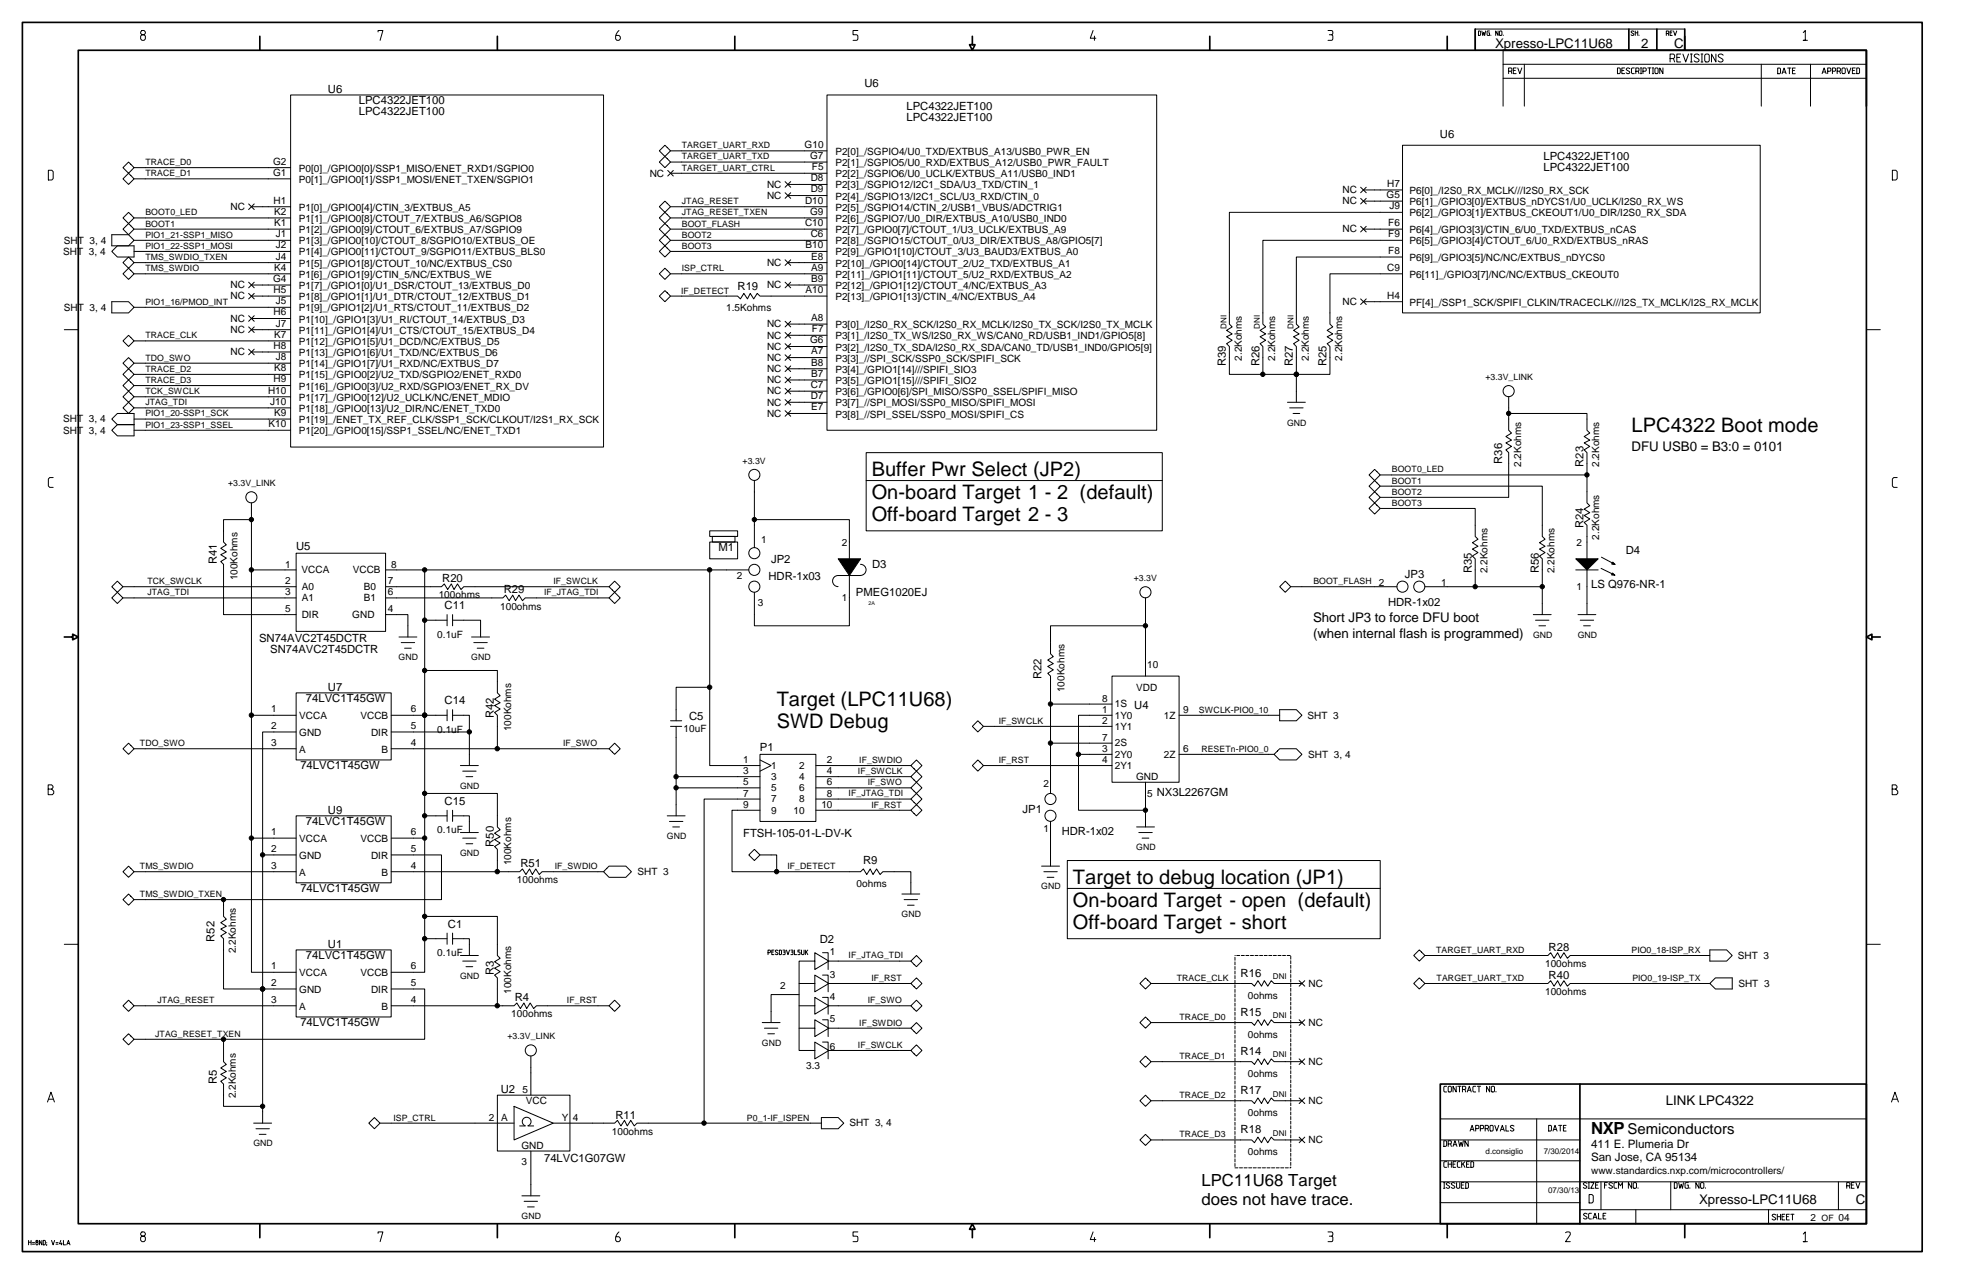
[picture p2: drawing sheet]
<svg xmlns="http://www.w3.org/2000/svg" width="432mm" height="279mm" viewBox="0 0 432 279" stroke-linecap="round" stroke-linejoin="round" font-family="sans-serif">
<defs><g id="words">
<g font-size="4.4">
<text x="357.8" y="94.7">LPC4322 Boot mode</text>
<text x="191.2" y="104.5">Buffer Pwr Select (JP2)</text>
<text x="191.2" y="109.4">On-board Target 1 - 2 (default)</text>
<text x="191.2" y="114.3">Off-board Target 2 - 3</text>
<text x="170.3" y="154.7">Target (LPC11U68)</text>
<text x="170.3" y="159.6">SWD Debug</text>
<text x="235.3" y="194">Target to debug location (JP1)</text>
<text x="235.3" y="198.8">On-board Target - open (default)</text>
<text x="235.3" y="203.8">Off-board Target - short</text>
</g>
<g font-size="3.7">
<text x="348.9" y="248.7">NXP</text>
<text x="263.5" y="260.1">LPC11U68 Target</text>
<text x="263.5" y="264.3">does not have trace.</text>
</g>
<text font-size="3.3" x="356.9" y="248.8">Semiconductors</text>
<g font-size="2.9">
<text x="327.9" y="10.5">Xpresso-LPC11U68</text>
<text x="359.9" y="10.5">2</text>
<text x="367.1" y="10.5">C</text>
<text x="357.8" y="99">DFU USB0 = B3:0 = 0101</text>
<text x="288" y="136.5">Short JP3 to force DFU boot</text>
<text x="288" y="139.8">(when internal flash is programmed)</text>
<text x="365.3" y="242.4">LINK LPC4322</text>
<text x="372.6" y="264.1">Xpresso-LPC11U68</text>
<text x="407" y="264.1">C</text>
</g>
<g font-size="2.5">
<text x="71.9" y="20.4">U6</text>
<text x="78.7" y="22.9">LPC4322JET100</text>
<text x="189.6" y="19.2">U6</text>
<text x="78.7" y="25.3">LPC4322JET100</text>
<text x="198.8" y="24.1">LPC4322JET100</text>
<text x="198.8" y="26.5">LPC4322JET100</text>
<text x="315.8" y="30.2">U6</text>
<text x="338.5" y="35.1">LPC4322JET100</text>
<text x="338.5" y="37.6">LPC4322JET100</text>
<text x="161.8" y="63.5">R19</text>
<text x="268.8" y="80.3" transform="rotate(-90 268.8 80.3)">R39</text>
<text x="276.2" y="80.3" transform="rotate(-90 276.2 80.3)">R26</text>
<text x="283.5" y="80.3" transform="rotate(-90 283.5 80.3)">R27</text>
<text x="290.9" y="80.3" transform="rotate(-90 290.9 80.3)">R25</text>
<text x="329.4" y="101.7" transform="rotate(-90 329.4 101.7)">R36</text>
<text x="347.3" y="102.4" transform="rotate(-90 347.3 102.4)">R23</text>
<text x="347.3" y="115.9" transform="rotate(-90 347.3 115.9)">R24</text>
<text x="47.6" y="123.8" transform="rotate(-90 47.6 123.8)">R41</text>
<text x="64.9" y="120.7">U5</text>
<text x="157.6" y="120.9">M1</text>
<text x="169.1" y="123.5">JP2</text>
<text x="191.2" y="124.5">D3</text>
<text x="322.7" y="125.7" transform="rotate(-90 322.7 125.7)">R35</text>
<text x="337.5" y="125.7" transform="rotate(-90 337.5 125.7)">R56</text>
<text x="356.5" y="121.5">D4</text>
<text x="97" y="127.7">R20</text>
<text x="110.5" y="130.2">R29</text>
<text x="168.5" y="127.2">HDR-1x03</text>
<text x="187.7" y="130.7">PMEG1020EJ</text>
<text x="308.1" y="126.7">JP3</text>
<text x="349" y="128.9">LS Q976-NR-1</text>
<text x="97.5" y="133.7">C11</text>
<text x="304.4" y="132.8">HDR-1x02</text>
<text x="56.8" y="140.7">SN74AVC2T45DCTR</text>
<text x="59.3" y="143.2">SN74AVC2T45DCTR</text>
<text x="228.4" y="149" transform="rotate(-90 228.4 149)">R22</text>
<text x="67.1" y="154">74LVC1T45GW</text>
<text x="71.9" y="151.5">U7</text>
<text x="97.5" y="154.5">C14</text>
<text x="108.3" y="157.5" transform="rotate(-90 108.3 157.5)">R42</text>
<text x="151.1" y="157.9">C5</text>
<text x="166.7" y="164.8">P1</text>
<text x="65.9" y="168.7">74LVC1T45GW</text>
<text x="71.9" y="178.5">U9</text>
<text x="97.5" y="176.6">C15</text>
<text x="224.3" y="178.3">JP1</text>
<text x="67.1" y="180.9">74LVC1T45GW</text>
<text x="108.3" y="185.7" transform="rotate(-90 108.3 185.7)">R50</text>
<text x="163" y="183.6">FTSH-105-01-L-DV-K</text>
<text x="232.8" y="183.2">HDR-1x02</text>
<text x="114.1" y="190.2">R51</text>
<text x="189.3" y="189.4">R9</text>
<text x="65.9" y="195.6">74LVC1T45GW</text>
<text x="98.2" y="203.5">C1</text>
<text x="47" y="206.6" transform="rotate(-90 47 206.6)">R52</text>
<text x="71.9" y="207.9">U1</text>
<text x="179.8" y="206.8">D2</text>
<text x="339.6" y="208.6">R28</text>
<text x="67.1" y="210.4">74LVC1T45GW</text>
<text x="108.3" y="213.9" transform="rotate(-90 108.3 213.9)">R3</text>
<text x="272.1" y="214.2">R16</text>
<text x="339.6" y="214.7">R40</text>
<text x="112.9" y="219.6">R4</text>
<text x="65.9" y="225.1">74LVC1T45GW</text>
<text x="272.1" y="222.8">R15</text>
<text x="272.1" y="231.4">R14</text>
<text x="47.6" y="237.7" transform="rotate(-90 47.6 237.7)">R5</text>
<text x="109.8" y="239.8">U2</text>
<text x="272.1" y="240">R17</text>
<text x="135" y="245.3">R11</text>
<text x="272.1" y="248.6">R18</text>
<text x="348.9" y="251.8">411 E. Plumeria Dr</text>
<text x="119.3" y="254.8">74LVC1G07GW</text>
<text x="348.9" y="254.7">San Jose, CA 95134</text>
</g>
<g font-size="2.2">
<text x="176.4" y="32.4">G10</text>
<text x="177.7" y="34.9">G7</text>
<text x="183.2" y="34">P2[0]_/SGPIO4/U0_TXD/EXTBUS_A13/USB0_PWR_EN</text>
<text x="59.9" y="36.1">G2</text>
<text x="59.9" y="38.5">G1</text>
<text x="65.6" y="40.1">P0[1]_/GPIO0[1]/SSP1_MOSI/ENET_TXEN/SGPIO1</text>
<text x="65.6" y="37.7">P0[0]_/GPIO0[0]/SSP1_MISO/ENET_RXD1/SGPIO0</text>
<text x="142.5" y="38.7">NC</text>
<text x="168.2" y="41.2">NC</text>
<text x="177.8" y="39.8">D8</text>
<text x="178" y="37.3">F5</text>
<text x="183.2" y="41.3">P2[3]_/SGPIO12/I2C1_SDA/U3_TXD/CTIN_1</text>
<text x="183.2" y="38.9">P2[2]_/SGPIO6/U0_UCLK/EXTBUS_A11/USB0_IND1</text>
<text x="183.2" y="36.4">P2[1]_/SGPIO5/U0_RXD/EXTBUS_A12/USB0_PWR_FAULT</text>
<text x="304.2" y="41">H7</text>
<text x="50.6" y="46.1">NC</text>
<text x="60" y="44.7">H1</text>
<text x="60.1" y="47.1">K2</text>
<text x="65.6" y="46.2">P1[0]_/GPIO0[4]/CTIN_3/EXTBUS_A5</text>
<text x="168.2" y="43.6">NC</text>
<text x="176.6" y="44.7">D10</text>
<text x="177.7" y="47.1">G9</text>
<text x="177.8" y="42.2">D9</text>
<text x="183.2" y="46.2">P2[5]_/SGPIO14/CTIN_2/USB1_VBUS/ADCTRIG1</text>
<text x="183.2" y="43.8">P2[4]_/SGPIO13/I2C1_SCL/U3_RXD/CTIN_0</text>
<text x="294.4" y="44.8">NC</text>
<text x="294.4" y="42.4">NC</text>
<text x="304.1" y="43.4">G5</text>
<text x="304.7" y="45.9">J9</text>
<text x="309.1" y="47.5">P6[2]_/GPIO3[1]/EXTBUS_CKEOUT1/U0_DIR/I2S0_RX_SDA</text>
<text x="309.1" y="45">P6[1]_/GPIO3[0]/EXTBUS_nDYCS1/U0_UCLK/I2S0_RX_WS</text>
<text x="309.1" y="42.6">P6[0]_/I2S0_RX_MCLK///I2S0_RX_SCK</text>
<text x="14" y="53.4">SHT 3, 4</text>
<text x="60.1" y="49.6">K1</text>
<text x="60.5" y="52">J1</text>
<text x="65.6" y="53.6">P1[3]_/GPIO0[10]/CTOUT_8/SGPIO10/EXTBUS_OE</text>
<text x="65.6" y="51.1">P1[2]_/GPIO0[9]/CTOUT_6/EXTBUS_A7/SGPIO9</text>
<text x="65.6" y="48.7">P1[1]_/GPIO0[8]/CTOUT_7/EXTBUS_A6/SGPIO8</text>
<text x="176.6" y="49.6">C10</text>
<text x="177.8" y="52">C6</text>
<text x="183.2" y="53.6">P2[8]_/SGPIO15/CTOUT_0/U3_DIR/EXTBUS_A8/GPIO5[7]</text>
<text x="183.2" y="51.1">P2[7]_/GPIO0[7]/CTOUT_1/U3_UCLK/EXTBUS_A9</text>
<text x="183.2" y="48.7">P2[6]_/SGPIO7/U0_DIR/EXTBUS_A10/USB0_IND0</text>
<text x="294.4" y="51">NC</text>
<text x="304.4" y="49.6">F6</text>
<text x="304.4" y="52">F9</text>
<text x="309.1" y="51.1">P6[4]_/GPIO3[3]/CTIN_6/U0_TXD/EXTBUS_nCAS</text>
<text x="309.1" y="53.6">P6[5]_/GPIO3[4]/CTOUT_6/U0_RXD/EXTBUS_nRAS</text>
<text x="13.9" y="55.9">SHT 3, 4</text>
<text x="60.1" y="59.4">K4</text>
<text x="60.5" y="54.5">J2</text>
<text x="60.5" y="56.9">J4</text>
<text x="65.6" y="56">P1[4]_/GPIO0[11]/CTOUT_9/SGPIO11/EXTBUS_BLS0</text>
<text x="65.6" y="58.5">P1[5]_/GPIO1[8]/CTOUT_10/NC/EXTBUS_CS0</text>
<text x="168.2" y="58.3">NC</text>
<text x="176.7" y="54.5">B10</text>
<text x="177.9" y="56.9">E8</text>
<text x="177.9" y="59.4">A9</text>
<text x="183.2" y="58.5">P2[10]_/GPIO0[14]/CTOUT_2/U2_TXD/EXTBUS_A1</text>
<text x="183.2" y="56">P2[9]_/GPIO1[10]/CTOUT_3/U3_BAUD3/EXTBUS_A0</text>
<text x="304.2" y="59.4">C9</text>
<text x="304.4" y="55.7">F8</text>
<text x="309.1" y="57.3">P6[9]_/GPIO3[5]/NC/NC/EXTBUS_nDYCS0</text>
<text x="50.6" y="63.2">NC</text>
<text x="50.6" y="65.7">NC</text>
<text x="59.9" y="61.8">G4</text>
<text x="60" y="64.3">H5</text>
<text x="65.6" y="60.9">P1[6]_/GPIO1[9]/CTIN_5/NC/EXTBUS_WE</text>
<text x="65.6" y="63.4">P1[7]_/GPIO1[0]/U1_DSR/CTOUT_13/EXTBUS_D0</text>
<text x="65.6" y="65.8">P1[8]_/GPIO1[1]/U1_DTR/CTOUT_12/EXTBUS_D1</text>
<text x="168.2" y="63.2">NC</text>
<text x="176.7" y="64.3">A10</text>
<text x="177.9" y="61.8">B9</text>
<text x="183.2" y="60.9">P2[11]_/GPIO1[11]/CTOUT_5/U2_RXD/EXTBUS_A2</text>
<text x="183.2" y="63.4">P2[12]_/GPIO1[12]/CTOUT_4/NC/EXTBUS_A3</text>
<text x="183.2" y="65.8">P2[13]_/GPIO1[13]/CTIN_4/NC/EXTBUS_A4</text>
<text x="304.2" y="65.5">H4</text>
<text x="309.1" y="60.9">P6[11]_/GPIO3[7]/NC/NC/EXTBUS_CKEOUT0</text>
<text x="14" y="68.1">SHT 3, 4</text>
<text x="50.6" y="70.6">NC</text>
<text x="60" y="69.2">H6</text>
<text x="60.5" y="66.7">J5</text>
<text x="60.5" y="71.6">J7</text>
<text x="65.6" y="68.3">P1[9]_/GPIO1[2]/U1_RTS/CTOUT_11/EXTBUS_D2</text>
<text x="65.6" y="70.7">P1[10]_/GPIO1[3]/U1_RI/CTOUT_14/EXTBUS_D3</text>
<text x="159.2" y="68.3">1.5Kohms</text>
<text x="168.2" y="71.8">NC</text>
<text x="177.9" y="70.4">A8</text>
<text x="183.2" y="72">P3[0]_/I2S0_RX_SCK/I2S0_RX_MCLK/I2S0_TX_SCK/I2S0_TX_MCLK</text>
<text x="294.4" y="66.9">NC</text>
<text x="309.1" y="67.1">PF[4]_/SSP1_SCK/SPIFI_CLKIN/TRACECLK///I2S_TX_MCLK/I2S_RX_MCLK</text>
<text x="50.6" y="73">NC</text>
<text x="50.6" y="77.9">NC</text>
<text x="60" y="76.5">H8</text>
<text x="60.1" y="74.1">K7</text>
<text x="65.6" y="73.2">P1[11]_/GPIO1[4]/U1_CTS/CTOUT_15/EXTBUS_D4</text>
<text x="65.6" y="75.6">P1[12]_/GPIO1[5]/U1_DCD/NC/EXTBUS_D5</text>
<text x="168.2" y="74.3">NC</text>
<text x="168.2" y="76.7">NC</text>
<text x="177.7" y="75.3">G6</text>
<text x="177.9" y="77.7">A7</text>
<text x="178" y="72.9">F7</text>
<text x="183.2" y="76.9">P3[2]_/I2S0_TX_SDA/I2S0_RX_SDA/CAN0_TD/USB1_IND0/GPIO5[9]</text>
<text x="183.2" y="74.4">P3[1]_/I2S0_TX_WS/I2S0_RX_WS/CAN0_RD/USB1_IND1/GPIO5[8]</text>
<text x="60" y="83.9">H9</text>
<text x="60.1" y="81.4">K8</text>
<text x="60.5" y="79">J8</text>
<text x="65.6" y="80.5">P1[14]_/GPIO1[7]/U1_RXD/NC/EXTBUS_D7</text>
<text x="65.6" y="78.1">P1[13]_/GPIO1[6]/U1_TXD/NC/EXTBUS_D6</text>
<text x="65.6" y="83">P1[15]_/GPIO0[2]/U2_TXD/SGPIO2/ENET_RXD0</text>
<text x="168.2" y="79.1">NC</text>
<text x="168.2" y="81.6">NC</text>
<text x="177.9" y="80.2">B8</text>
<text x="177.9" y="82.7">B7</text>
<text x="183.2" y="81.8">P3[4]_/GPIO1[14]///SPIFI_SIO3</text>
<text x="183.2" y="79.3">P3[3]_//SPI_SCK/SSP0_SCK/SPIFI_SCK</text>
<text x="272.3" y="79.1" transform="rotate(-90 272.3 79.1)">2.2Kohms</text>
<text x="279.7" y="79.1" transform="rotate(-90 279.7 79.1)">2.2Kohms</text>
<text x="287" y="79.1" transform="rotate(-90 287 79.1)">2.2Kohms</text>
<text x="294.4" y="79.1" transform="rotate(-90 294.4 79.1)">2.2Kohms</text>
<text x="58.8" y="86.3">H10</text>
<text x="59.3" y="88.8">J10</text>
<text x="65.6" y="87.9">P1[17]_/GPIO0[12]/U2_UCLK/NC/ENET_MDIO</text>
<text x="65.6" y="85.4">P1[16]_/GPIO0[3]/U2_RXD/SGPIO3/ENET_RX_DV</text>
<text x="168.2" y="84.1">NC</text>
<text x="168.2" y="86.5">NC</text>
<text x="168.2" y="88.9">NC</text>
<text x="177.8" y="85.1">C7</text>
<text x="177.8" y="87.5">D7</text>
<text x="177.9" y="90">E7</text>
<text x="183.2" y="86.7">P3[6]_/GPIO0[6]/SPI_MISO/SSP0_SSEL/SPIFI_MISO</text>
<text x="183.2" y="89.1">P3[7]_//SPI_MOSI/SSP0_MISO/SPIFI_MOSI</text>
<text x="183.2" y="84.2">P3[5]_/GPIO1[15]///SPIFI_SIO2</text>
<text x="13.9" y="95.1">SHT 3, 4</text>
<text x="13.9" y="92.6">SHT 3, 4</text>
<text x="58.9" y="93.7">K10</text>
<text x="60.1" y="91.2">K9</text>
<text x="65.6" y="92.8">P1[19]_/ENET_TX_REF_CLK/SSP1_SCK/CLKOUT/I2S1_RX_SCK</text>
<text x="65.6" y="90.3">P1[18]_/GPIO0[13]/U2_DIR/NC/ENET_TXD0</text>
<text x="65.6" y="95.2">P1[20]_/GPIO0[15]/SSP1_SSEL/NC/ENET_TXD1</text>
<text x="168.2" y="91.4">NC</text>
<text x="183.2" y="91.6">P3[8]_//SPI_SSEL/SSP0_MOSI/SPIFI_CS</text>
<text x="333.6" y="102.4" transform="rotate(-90 333.6 102.4)">2.2Kohms</text>
<text x="350.7" y="102.4" transform="rotate(-90 350.7 102.4)">2.2Kohms</text>
<text x="166.9" y="119.1">1</text>
<text x="184.6" y="119.6">2</text>
<text x="345.8" y="119.6">2</text>
<text x="350.7" y="118.4" transform="rotate(-90 350.7 118.4)">2.2Kohms</text>
<text x="62.5" y="124.5">1</text>
<text x="66.1" y="125.7">VCCA</text>
<text x="77.4" y="125.7">VCCB</text>
<text x="85.8" y="124.5">8</text>
<text x="326.2" y="125.7" transform="rotate(-90 326.2 125.7)">2.2Kohms</text>
<text x="340.9" y="125.7" transform="rotate(-90 340.9 125.7)">2.2Kohms</text>
<text x="52.1" y="127.3" transform="rotate(-90 52.1 127.3)">100Kohms</text>
<text x="62.5" y="128.1">2</text>
<text x="62.5" y="130.6">3</text>
<text x="66.2" y="129.4">A0</text>
<text x="66.2" y="131.8">A1</text>
<text x="79.8" y="131.8">B1</text>
<text x="79.8" y="129.4">B0</text>
<text x="85" y="128.1">7</text>
<text x="85" y="130.6">6</text>
<text x="96.2" y="131.2">100ohms</text>
<text x="161.6" y="127">2</text>
<text x="184.6" y="131.9">1</text>
<text x="302.4" y="128.5">2</text>
<text x="316.1" y="128.5">1</text>
<text x="345.8" y="129.4">1</text>
<text x="62.5" y="134.3">5</text>
<text x="66.2" y="135.5">DIR</text>
<text x="77.3" y="135.5">GND</text>
<text x="85" y="134.3">4</text>
<text x="109.7" y="133.7">100ohms</text>
<text x="166.2" y="132.8">3</text>
<text x="95.9" y="139.8">0.1uF</text>
<text x="251.6" y="146.6">10</text>
<text x="233.4" y="151.8" transform="rotate(-90 233.4 151.8)">100Kohms</text>
<text x="241.7" y="153.9">8</text>
<text x="244.5" y="155.1">1S U4</text>
<text x="249.2" y="151.5">VDD</text>
<text x="59.4" y="156.2">1</text>
<text x="59.4" y="159.9">2</text>
<text x="65.6" y="161.4">GND</text>
<text x="65.6" y="157.8">VCCA</text>
<text x="79.1" y="157.8">VCCB</text>
<text x="81.4" y="161.4">DIR</text>
<text x="90.1" y="159.9">5</text>
<text x="90.1" y="156.2">6</text>
<text x="95.9" y="160.7">0.1uF</text>
<text x="112.1" y="160.4" transform="rotate(-90 112.1 160.4)">100Kohms</text>
<text x="149.9" y="160.4">10uF</text>
<text x="241.7" y="156.3">1</text>
<text x="241.7" y="158.8">2</text>
<text x="244.5" y="160">1Y1</text>
<text x="244.5" y="157.6">1Y0</text>
<text x="255.2" y="157.6">1Z</text>
<text x="259.5" y="156.3">9</text>
<text x="286.7" y="157.6">SHT 3</text>
<text x="59.4" y="163.5">3</text>
<text x="65.6" y="165.1">A</text>
<text x="83.7" y="165.1">B</text>
<text x="90.1" y="163.5">4</text>
<text x="163" y="167.4">1</text>
<text x="181.4" y="167.4">2</text>
<text x="241.7" y="162.5">7</text>
<text x="241.7" y="164.9">3</text>
<text x="241.7" y="167.4">4</text>
<text x="244.5" y="163.7">2S</text>
<text x="244.5" y="166.2">2Y0</text>
<text x="255.2" y="166.2">2Z</text>
<text x="259.5" y="164.9">6</text>
<text x="286.9" y="166.2">SHT 3, 4</text>
<text x="163" y="172.3">5</text>
<text x="163" y="169.8">3</text>
<text x="169.1" y="173.5">5</text>
<text x="169.1" y="171">3</text>
<text x="169.1" y="168.6">1</text>
<text x="175.2" y="173.5">6</text>
<text x="175.2" y="171">4</text>
<text x="175.2" y="168.6">2</text>
<text x="181.4" y="172.3">6</text>
<text x="181.4" y="169.8">4</text>
<text x="228.9" y="172.6">2</text>
<text x="244.5" y="168.6">2Y1</text>
<text x="249.2" y="171">GND</text>
<text x="163" y="177.2">9</text>
<text x="163" y="174.7">7</text>
<text x="169.1" y="178.4">9</text>
<text x="169.1" y="176">7</text>
<text x="174" y="178.4">10</text>
<text x="175.2" y="176">8</text>
<text x="180.1" y="177.2">10</text>
<text x="181.4" y="174.7">8</text>
<text x="251.6" y="174.7">5 NX3L2267GM</text>
<text x="59.4" y="183.1">1</text>
<text x="65.6" y="184.7">VCCA</text>
<text x="79.1" y="184.7">VCCB</text>
<text x="90.1" y="183.1">6</text>
<text x="95.9" y="182.8">0.1uF</text>
<text x="228.9" y="182.5">1</text>
<text x="59.4" y="190.5">3</text>
<text x="59.4" y="186.8">2</text>
<text x="65.6" y="188.4">GND</text>
<text x="81.4" y="188.4">DIR</text>
<text x="90.1" y="190.5">4</text>
<text x="90.1" y="186.8">5</text>
<text x="112.1" y="189.8" transform="rotate(-90 112.1 189.8)">100Kohms</text>
<text x="139.8" y="191.9">SHT 3</text>
<text x="65.6" y="192.1">A</text>
<text x="83.7" y="192.1">B</text>
<text x="113.3" y="193.7">100ohms</text>
<text x="187.9" y="194.5">0ohms</text>
<text x="51.7" y="209" transform="rotate(-90 51.7 209)">2.2Kohms</text>
<text x="95.9" y="209.7">0.1uF</text>
<text x="182" y="209.5">1</text>
<text x="59.4" y="212.6">1</text>
<text x="65.6" y="214.1">VCCA</text>
<text x="79.1" y="214.1">VCCB</text>
<text x="90.1" y="212.6">6</text>
<text x="182" y="214.4">3</text>
<text x="338.8" y="212.1">100ohms</text>
<text x="381.1" y="210.3">SHT 3</text>
<text x="59.4" y="219.9">3</text>
<text x="59.4" y="216.2">2</text>
<text x="65.6" y="221.5">A</text>
<text x="65.6" y="217.8">GND</text>
<text x="81.4" y="217.8">DIR</text>
<text x="83.7" y="221.5">B</text>
<text x="90.1" y="219.9">4</text>
<text x="90.1" y="216.2">5</text>
<text x="112.1" y="218" transform="rotate(-90 112.1 218)">100Kohms</text>
<text x="171.1" y="216.9">2</text>
<text x="182" y="219.3">4</text>
<text x="273.6" y="219">0ohms</text>
<text x="287" y="216.4">NC</text>
<text x="338.8" y="218.2">100ohms</text>
<text x="381.2" y="216.4">SHT 3</text>
<text x="112.1" y="223.1">100ohms</text>
<text x="182" y="224.2">5</text>
<text x="273.6" y="227.6">0ohms</text>
<text x="287" y="225">NC</text>
<text x="182" y="230.4">6</text>
<text x="287" y="233.6">NC</text>
<text x="114.6" y="239.7">5</text>
<text x="176.8" y="234.5">3.3</text>
<text x="273.6" y="236.2">0ohms</text>
<text x="51.7" y="240.9" transform="rotate(-90 51.7 240.9)">2.2Kohms</text>
<text x="107.2" y="245.8">2</text>
<text x="109.9" y="245.8">A</text>
<text x="115.3" y="242.1">VCC</text>
<text x="123.2" y="245.8">Y</text>
<text x="125.6" y="245.8">4</text>
<text x="273.6" y="244.8">0ohms</text>
<text x="287" y="242.1">NC</text>
<text x="114.4" y="251.9">GND</text>
<text x="134.2" y="248.9">100ohms</text>
<text x="186.3" y="247">SHT 3, 4</text>
<text x="287" y="250.7">NC</text>
<text x="114.4" y="255.6">3</text>
<text x="273.6" y="253.3">0ohms</text>
<text x="348.9" y="257.5">www.standardics.nxp.com/microcontrollers/</text>
<text x="397" y="267.7">2</text>
<text x="403.2" y="267.7">04</text>
</g>
<g font-size="1.9">
<text x="149.5" y="32.5">TARGET_UART_RXD</text>
<text x="149.5" y="35">TARGET_UART_TXD</text>
<text x="31.9" y="36.2">TRACE_D0</text>
<text x="31.9" y="38.6">TRACE_D1</text>
<text x="149.5" y="37.4">TARGET_UART_CTRL</text>
<text x="31.9" y="47.2">BOOT0_LED</text>
<text x="149.5" y="44.8">JTAG_RESET</text>
<text x="149.5" y="47.2">JTAG_RESET_TXEN</text>
<text x="31.9" y="49.7">BOOT1</text>
<text x="31.9" y="52.1">PIO1_21-SSP1_MISO</text>
<text x="149.5" y="49.7">BOOT_FLASH</text>
<text x="149.5" y="52.1">BOOT2</text>
<text x="31.9" y="57">TMS_SWDIO_TXEN</text>
<text x="31.9" y="59.5">TMS_SWDIO</text>
<text x="31.9" y="54.6">PIO1_22-SSP1_MOSI</text>
<text x="149.5" y="59.5">ISP_CTRL</text>
<text x="149.5" y="54.6">BOOT3</text>
<text x="149.4" y="64.4">IF_DETECT</text>
<text x="31.9" y="66.8">PIO1_16/PMOD_INT</text>
<text x="31.9" y="74.2">TRACE_CLK</text>
<text x="31.9" y="79.1">TDO_SWO</text>
<text x="31.9" y="81.5">TRACE_D2</text>
<text x="31.9" y="84">TRACE_D3</text>
<text x="325.7" y="83.3">+3.3V_LINK</text>
<text x="31.9" y="86.4">TCK_SWCLK</text>
<text x="31.9" y="88.9">JTAG_TDI</text>
<text x="31.9" y="93.8">PIO1_23-SSP1_SSEL</text>
<text x="31.9" y="91.3">PIO1_20-SSP1_SCK</text>
<text x="282.3" y="93.3">GND</text>
<text x="162.9" y="101.7">+3.3V</text>
<text x="50" y="106.6">+3.3V_LINK</text>
<text x="305.2" y="103.6">BOOT0_LED</text>
<text x="305.2" y="106">BOOT1</text>
<text x="305.2" y="108.5">BOOT2</text>
<text x="305.2" y="111">BOOT3</text>
<text x="32.3" y="128.1">TCK_SWCLK</text>
<text x="32.3" y="130.6">JTAG_TDI</text>
<text x="119.3" y="130.6">IF_JTAG_TDI</text>
<text x="121.4" y="128.1">IF_SWCLK</text>
<text x="248.6" y="127.4">+3.3V</text>
<text x="288" y="128.1">BOOT_FLASH</text>
<text x="336.2" y="139.9">GND</text>
<text x="346" y="139.9">GND</text>
<text x="87.4" y="144.8">GND</text>
<text x="103.4" y="144.8">GND</text>
<text x="219" y="158.8">IF_SWCLK</text>
<text x="262.9" y="156.3">SWCLK-PIO0_10</text>
<text x="30.7" y="163.6">TDO_SWO</text>
<text x="123.5" y="163.6">IF_SWO</text>
<text x="188.4" y="167.3">IF_SWDIO</text>
<text x="219" y="167.3">IF_RST</text>
<text x="263.5" y="164.9">RESETn-PIO0_0</text>
<text x="100.9" y="173">GND</text>
<text x="188.2" y="169.8">IF_SWCLK</text>
<text x="190.3" y="172.2">IF_SWO</text>
<text x="186.1" y="174.7">IF_JTAG_TDI</text>
<text x="191.1" y="177.1">IF_RST</text>
<text x="146.2" y="184">GND</text>
<text x="30.7" y="190.6">TMS_SWDIO</text>
<text x="100.9" y="187.7">GND</text>
<text x="121.7" y="190.6">IF_SWDIO</text>
<text x="172.7" y="190.6">IF_DETECT</text>
<text x="249.2" y="186.5">GND</text>
<text x="30.7" y="196.7">TMS_SWDIO_TXEN</text>
<text x="228.3" y="195.1">GND</text>
<text x="197.7" y="201.2">GND</text>
<text x="314.9" y="209">TARGET_UART_RXD</text>
<text x="357.8" y="209">PIO0_18-ISP_RX</text>
<text x="100.9" y="214.7">GND</text>
<text x="186.1" y="210.2">IF_JTAG_TDI</text>
<text x="191.1" y="215.1">IF_RST</text>
<text x="258" y="215.1">TRACE_CLK</text>
<text x="315" y="215.1">TARGET_UART_TXD</text>
<text x="358" y="215.1">PIO0_19-ISP_TX</text>
<text x="34.5" y="220">JTAG_RESET</text>
<text x="124.3" y="220">IF_RST</text>
<text x="190.3" y="220">IF_SWO</text>
<text x="34" y="227.4">JTAG_RESET_TXEN</text>
<text x="111.3" y="227.9">+3.3V_LINK</text>
<text x="188.4" y="224.9">IF_SWDIO</text>
<text x="258.7" y="223.7">TRACE_D0</text>
<text x="167.1" y="229.4">GND</text>
<text x="188.2" y="229.8">IF_SWCLK</text>
<text x="258.7" y="232.3">TRACE_D1</text>
<text x="86.3" y="245.7">ISP_CTRL</text>
<text x="163.8" y="245.7">P0_1-IF_ISPEN</text>
<text x="258.7" y="240.9">TRACE_D2</text>
<text x="55.6" y="251.4">GND</text>
<text x="258.7" y="249.4">TRACE_D3</text>
<text x="114.4" y="267.3">GND</text>
<text x="399.5" y="267.7">OF</text>
</g>
<g font-size="1.8">
<text x="269" y="72.1" transform="rotate(-90 269 72.1)">DNI</text>
<text x="276.3" y="72.1" transform="rotate(-90 276.3 72.1)">DNI</text>
<text x="283.7" y="72.1" transform="rotate(-90 283.7 72.1)">DNI</text>
<text x="279.1" y="214.7">DNI</text>
<text x="279.1" y="223.3">DNI</text>
<text x="279.1" y="231.9">DNI</text>
<text x="279.1" y="240.5">DNI</text>
<text x="279.1" y="249">DNI</text>
<text x="325.8" y="253">d.consiglio</text>
<text x="338.6" y="253">7/30/2014</text>
<text x="339.5" y="261.6">07/30/13</text>
</g>
<text font-size="1.2" x="190.5" y="132.7">2A</text>
</g></defs>
<g fill="none" stroke="#000" stroke-width=".22">
<path d="M31.1 6.7l-.3 .3v.3l.3 .3h.5l.3 .3v.6l-.3 .3h-.5l-.3-.3v-.6l.3-.3h.5l.3-.3v-.3l-.3-.3zM82.9 7v-.3h1.1l-.6 2.1M135.7 6.7a2.04 2.04 0 0 0-.7 1.8l.3 .3h.4l.3-.3v-.4l-.3-.3h-.6M188.1 6.7h-1v.9h.7l.3 .3-.1 .8-.9 .1M239.7 6.7l-.6 1.7h1.2M240 7.9v.9M291.2 6.7h.8a.55 .55 0 0 1 .2 .8l-.2 .1M291.5 7.6l.7 .1 .1 .8-.3 .3h-.8M324.2 6.8l.5 .1-.1 .9h-.4zM325 6.8l.2 1 .2-.7 .2 .7 .2-1M326.6 6.8h-.4l-.1 .1 .1 .9h.4v-.6h-.1M326.9 7.7v.1"/>
<path d="M328.5 6.8v1l-.5-1v1M329 6.8l.4 .1-.2 .9-.4-.2zM329.6 11v12.3M329.6 17.2h79.7M329.6 14.1h79.7M329.7 7.7v.1M330.8 15.6h.6l.2-.1v-.4l-.2-.2h-.6v1.3M331.4 15.6l.2 .6M331.9 15.5h.4M332.5 14.9h-.6v1.3h.6M332.8 14.9l.5 1.3 .4-1.3M334.3 14.1v9.2"/>
<path d="M354.7 14.9h.5l.1 .2v.9l-.1 .2h-.5zM355.7 15.5h.4M356.3 14.9h-.6v1.3h.6M357.4 15.1l-.5-.2-.3 .3 .7 .5v.3l-.4 .2-.3-.2M358.3 6.9l-.2-.1-.3 .1v.2l.5 .5-.2 .2-.4-.2M358.4 14.9h-.5l-.1 .2v.9l.1 .2h.5M358.6 6.8v1M358.6 7.2h.6M358.7 15.6h.6l.1-.1v-.4l-.1-.2h-.6v1.3M359.2 6.8v1M359.3 15.6l.1 .6M359.4 7.7v.1"/>
<path d="M359.7 14.9h.3M359.7 16.2h.3M359.9 14.9v1.3M360.3 15.6h.5l.2-.1v-.4l-.2-.2h-.5v1.3M361.4 14.9h.7M361.7 14.9v1.3M362.4 14.9h.2M362.4 16.2h.2M362.5 14.9v1.3M363.1 14.9h.4l.1 .2v.9l-.1 .2h-.4l-.2-.2v-.9zM364.7 14.9v1.3l-.7-1.3v1.3M365.4 7.3h.4v-.5h-.4v1"/>
<path d="M365.8 7.3l.2 .5M366.2 12.8h.8l.2-.2v-.5l-.2-.2h-.8v1.7M366.2 7.2h.4M366.7 6.8h-.5v1h.5M367 12.8l.2 .8M367 6.8l.3 1 .4-1M367.7 12.6h.6M368.6 11.9h-.9v1.7h.9M369.1 11.9l.6 1.7 .6-1.7M369.5 6.4h-46v4.6h46M370.7 13.6h.4M370.7 11.9h.4"/>
<path d="M370.9 11.9v1.7M372.6 12.1a.62 .62 0 0 0-1.1 .1l.1 .3 .9 .5v.5a.7 .7 0 0 1-1-.2M373 13.6h.4M373 11.9h.4M373.2 11.9v1.7M374.1 11.9h.5l.2 .2v1.2l-.2 .3h-.5l-.3-.3v-1.2zM376.3 11.9v1.7l-1-1.7v1.7M377.9 12.1a.62 .62 0 0 0-1.1 .1l1 .8 .1 .2-.1 .3a.68 .68 0 0 1-1-.2M386.2 14.1v9.2M389.8 14.9h.5l.2 .2v.9l-.2 .2h-.5zM390.8 16.2l.4-1.3 .5 1.3M391 15.8h.5"/>
<path d="M392 14.9h.7M392.4 14.9v1.3M393.1 15.5h.4M393.7 14.9h-.6v1.3h.6M395.5 7.2l.4-.5v2.1h-.4h.9M397 14.1v9.2M399.6 16.2l.4-1.3 .5 1.3M399.8 15.8h.5M400.8 15.6h.5l.2-.1v-.4l-.2-.2h-.5v1.3M401.8 15.6h.6l.1-.1v-.4l-.1-.2h-.6v1.3M402.9 15.6h.5l.2-.1v-.4l-.2-.2h-.5v1.3M403.4 15.6l.2 .6"/>
<path d="M404.1 14.9h.4l.2 .2v.9l-.2 .2h-.4l-.2-.2v-.9zM405 14.9l.4 1.3 .5-1.3M406.2 15.5h.5M406.8 14.9h-.6v1.3h.6M407.2 14.9h.4l.2 .2v.9l-.2 .2h-.4zM10.6 37.3h.8l.3 .4v1.5l-.3 .3h-.8zM27 36.8l1.2-1.3 1.2 1.3-1.2 1.2zM27 39.2l1.2-1.2 1.2 1.2-1.2 1.2zM29.4 36.8h34.3M29.4 39.2h34.3M63.7 20.8h68.7v77.2h-68.7zM144.6 33.1l1.2-1.2 1.2 1.2-1.2 1.2z"/>
<path d="M144.6 35.5l1.2-1.2 1.2 1.2-1.2 1.3zM146.4 37.4l1.3 1.2M147 33.1h34.4M147 35.5h34.4M147.7 37.4l-1.3 1.2M172.2 39.8l1.2 1.3M173.4 39.8l-1.2 1.3M181.4 38h-34.4M181.4 20.8h72.3v73.6h-72.3zM307.6 31.9h78.4v36.7h-78.4zM415 37.3h.8l.3 .4v1.5l-.3 .3h-.8zM24.5 51.5h3.7l1.2 1.2-1.2 1.2h-3.7z"/>
<path d="M25.7 53.9h3.7v2.5h-3.7l-1.2-1.3zM27 47.8l1.2-1.2 1.2 1.2-1.2 1.2zM27 50.2l1.2-1.2 1.2 1.2-1.2 1.3zM27 57.6l1.2-1.2 1.2 1.2-1.2 1.2zM29.4 55.1h34.3M29.4 47.8h34.3M29.4 50.2h34.3M29.4 57.6h34.3M29.4 52.7h34.3M54.5 44.7l1.3 1.3M55.8 44.7l-1.3 1.3M63.7 45.3h-8.6"/>
<path d="M144.6 45.3l1.2-1.2 1.2 1.2-1.2 1.3zM144.6 47.8l1.2-1.2 1.2 1.2-1.2 1.2zM144.6 52.7l1.2-1.2 1.2 1.2-1.2 1.2zM144.6 55.1l1.2-1.2 1.2 1.2-1.2 1.3zM144.6 50.2l1.2-1.2 1.2 1.2-1.2 1.3zM147 50.2h34.4M147 45.3h34.4M172.2 57l1.2 1.2M172.2 42.3l1.2 1.2M172.8 57.6h8.6M172.8 40.4h8.6M173.4 57l-1.2 1.2"/>
<path d="M173.4 42.3l-1.2 1.2M181.4 47.8h-34.4M181.4 52.7h-34.4M181.4 55.1h-34.4M181.4 42.9h-8.6M298.4 49.6l1.2 1.3M298.4 43.5l1.2 1.2M298.4 41.1l1.2 1.2M299 50.2h8.6M299.6 49.6l-1.2 1.3M299.6 43.5l-1.2 1.2M299.6 41.1l-1.2 1.2"/>
<path d="M307.6 46.6h-38v24.5l.6 .6-1.2 .8 1.2 .7-1.2 .7 1.2 .7-1.2 .8 .6 .6v6.1h22.1v-6.1l-.7-.6 1.3-.8-1.3-.7 1.3-.7-1.3-.7 1.3-.8-.6-.6v-11.1h15.9M307.6 56.4h-23.3v14.7l.6 .6-1.2 .8 1.2 .7-1.2 .7 1.2 .7-1.2 .8 .6 .6v12.2M307.6 52.7h-30.7v18.4l.7 .6-1.3 .8 1.3 .7-1.3 .7 1.3 .7-1.3 .8 .6 .6v6.1M307.6 44.1h-8.6M307.6 41.7h-8.6M14.1 72.3h3.1M24.5 66.2h3.7l1.2 1.2-1.2 1.2h-3.7zM27 60l1.2-1.2 1.2 1.2-1.2 1.3zM27 74.8l1.2-1.3 1.2 1.3-1.2 1.2zM27 79.7l1.2-1.3 1.2 1.3-1.2 1.2zM29.4 60h34.3M29.4 74.8h34.3"/>
<path d="M29.4 79.7h34.3M29.4 67.4h34.3M54.5 61.9l1.3 1.2M54.5 64.3l1.3 1.3M54.5 69.2l1.3 1.3M54.5 71.7l1.3 1.2M54.5 76.6l1.3 1.2M55.1 62.5h8.6M55.1 64.9h8.6M55.1 69.8l8.6 .1M55.1 72.3h8.6M55.1 77.2h8.6"/>
<path d="M55.8 61.9l-1.3 1.2M55.8 64.3l-1.3 1.3M55.8 69.2l-1.3 1.3M55.8 71.7l-1.3 1.2M55.8 76.6l-1.3 1.2M144.6 60l1.2-1.2 1.2 1.2-1.2 1.3zM144.6 64.9l1.2-1.2 1.2 1.2-1.2 1.3zM147 60h34.4M172.2 61.9l1.2 1.2M172.2 70.5l1.2 1.2M172.2 72.9l1.2 1.2M172.2 75.4l1.2 1.2"/>
<path d="M172.2 77.8l1.2 1.2M172.8 62.5h8.6M172.8 71.1h8.6M172.8 73.5h8.6M172.8 76h8.6M172.8 78.4h8.6M173.4 61.9l-1.2 1.2M173.4 70.5l-1.2 1.2M173.4 72.9l-1.2 1.2M173.4 75.4l-1.2 1.2M173.4 77.8l-1.2 1.2M181.4 64.9h-14.7l-.6-.6-.8 1.3-.8-1.3-.6 1.3-.8-1.3-.7 1.3-.6-.7h-14.8"/>
<path d="M298.4 65.6l1.2 1.2M299 66.2h8.6M299.6 65.6l-1.2 1.2M409.3 72.3h3M25.7 90.7h3.7v4.9h-3.7l-1.2-1.2 1.2-1.3h3.7h-3.7l-1.2-1.2zM27 82.1l1.2-1.2 1.2 1.2-1.2 1.2zM27 84.6l1.2-1.3 1.2 1.3-1.2 1.2zM27 87l1.2-1.2 1.2 1.2-1.2 1.2zM27 89.5l1.2-1.3 1.2 1.3-1.2 1.2zM29.4 91.9h34.3M29.4 94.4h34.3M63.7 82.1h-34.3"/>
<path d="M63.7 84.6h-34.3M63.7 87h-34.3M63.7 89.5h-34.3M172.2 80.3l1.2 1.2M172.2 82.7l1.2 1.2M172.2 85.2l1.2 1.2M172.2 87.6l1.2 1.2M172.2 90.1l1.2 1.2M172.8 80.9h8.6M172.8 83.3h8.6M172.8 85.8h8.6M172.8 88.2h8.6"/>
<path d="M172.8 90.7h8.6M173.4 80.3l-1.2 1.2M173.4 82.7l-1.2 1.2M173.4 85.2l-1.2 1.2M173.4 87.6l-1.2 1.2M173.4 90.1l-1.2 1.2M189.9 99.3h65v17.1h-65zM282.3 88.2h4M282.8 89.5h3M283.6 90.7h1.4M330.9 90.7v3.7l.6 .6-1.3 .7 1.3 .8-1.3 .6 1.3 .8-1.3 .8 .7 .6v9.8h-28.2M330.9 87v3.7h17.1v3.7l.6 .6-1.2 .7 1.2 .8-1.2 .6 1.2 .8-1.2 .8 .6 .6v4.9"/>
<path d="M11.7 104.7h-.8l-.3 .4v1.5l.3 .3h.8M55.1 110.3v102.9h9.8M55.1 114h-6.1v4.9l.6 .6-1.2 .7 1.2 .8-1.2 .6 1.2 .8-1.2 .7 .6 .7v11h15.9M155.6 118.9h6.2v3.7h-6.2zM155.6 116.4h6.2v1.2h-6.2zM156.2 117.6h5v1.3h-5zM165.4 105.4v14.7M165.4 114h20.9v9.8M189.9 105.4h65M300.2 104.2l1.3-1.3 1.2 1.3-1.2 1.2zM300.2 106.6l1.3-1.2 1.2 1.2-1.2 1.2zM300.2 109.1l1.3-1.3 1.2 1.3-1.2 1.2z"/>
<path d="M300.2 111.5l1.3-1.2 1.2 1.2-1.2 1.2zM302.7 106.6h35.5v11l.6 .7-1.2 .7 1.2 .8-1.2 .6 1.2 .8-1.2 .7 .6 .7v12.2M302.7 111.5h20.8v6.1l.6 .7-1.2 .7 1.2 .8-1.2 .6 1.2 .8-1.2 .7 .6 .7v6.1M302.7 104.2h45.3v6.1l.6 .6-1.2 .8 1.2 .7-1.2 .7 1.2 .7-1.2 .8 .6 .6v7.4M416.1 104.7h-.8l-.3 .4v1.5l.3 .3h.8M24.5 128.7l1.2-1.3 1.3 1.3-1.3 1.2zM24.5 131.1l1.2-1.2 1.3 1.2-1.3 1.3zM55.1 125h9.8M64.9 121.3h19.7v17.2h-19.7zM64.9 128.7h-37.9M64.9 131.1h-37.9M84.6 125h79.6"/>
<path d="M84.6 134.8h4.9v4.9M84.6 128.7h12.2l.6-.6 .8 1.2 .8-1.2 .6 1.2 .7-1.2 .8 1.2 .6-.6h31.9M84.6 131.1h25.7l.6-.6 .8 1.2 .7-1.2 .7 1.2 .7-1.2 .8 1.2 .6-.6h18.4M87.5 139.7h3.9M93.1 136h4.9M93.1 125v88.2h-7.3M98 134.8v2.4M99.3 136h6.1v3.7M99.3 134.8v2.4M103.4 139.7h4M134.8 127.4l1.2 1.3-1.2 1.2-1.2-1.2zM134.8 129.9l1.2 1.2-1.2 1.3-1.2-1.3z"/>
<path d="M155.6 125v42.9h11.1M183.8 126.2a1.22 1.22 0 0 0-1.2 1.2 1.22 1.22 0 0 0 1.2 1.3M186.3 126.2v11h-20.9v-7.3M188.7 123.8a1.22 1.22 0 0 1 1.2 1.2 1.22 1.22 0 0 1-1.2 1.2h-4.9M251.2 131.1v17.2M251.2 137.2h-20.8v6.2l.6 .6-1.2 .8 1.2 .7-1.2 .7 1.2 .7-1.2 .8 .6 .6v25.7M280.6 128.7l1.3-1.3 1.2 1.3-1.2 1.2zM283.1 128.7h23.2M336.3 134.8h3.9M336.7 136h3M337.5 137.2h1.4M338.2 128.7h-25.7"/>
<path d="M345.6 125h4.9M346.1 134.8h3.9M346.5 136h3M347.3 137.2h1.5M348 125v9.8M351.1 124.7l3 1.4M351.2 122.2l2.9 1.6M353.6 125.7l.5 .5-.7-.1zM353.8 126h-.2l.1-.1 .1 .1M353.8 123.7h-.2l.1-.3 .2 .3M354.2 123.8l-.5-.5-.3 .4 .7 .1M55.1 156.9h9.8"/>
<path d="M64.9 152h20.9v14.7h-20.9zM85.8 156.9h12.2M88 140.9h2.9M88.7 142.2h1.5M93.1 147h16v5l.6 .6-1.2 .7 1.2 .8-1.2 .6 1.2 .8-1.2 .8 .6 .6v7.3M98 155.6v2.5M99.3 156.9h3.6v3.6M99.3 155.6v2.5M103.9 140.9h2.9M104.6 142.2h1.5M147 158.1h2.5M147 159.3h2.5"/>
<path d="M148.3 159.3v19.6M155.6 150.7h-7.3v7.4M214.4 158.1l1.3 1.2-1.3 1.2-1.2-1.2zM215.7 159.3h28.2M230.4 154.4h13.5M243.9 156.9h-7.4v20.8h14.7M243.9 148.3h14.7v23.3h-14.7zM280.6 156.9h-22M280.6 155.6h3.7l1.2 1.3-1.2 1.2h-3.7zM10.6 173.1h.7l.3-.4v-.3l-.3-.3h-.7v2.2h.9l.3-.3v-.5l-.5-.4M27 164.2l1.2-1.2 1.2 1.2-1.2 1.2zM29.4 164.2h35.5"/>
<path d="M64.9 160.5h-7.3v85.8M64.9 178.9h20.9v14.7h-20.9zM85.8 160.5h17.1v7.4M93.1 178.9h4.9M93.1 174h16v7.4l.6 .6-1.2 .7 1.2 .8-1.2 .6 1.2 .8-1.2 .8 .6 .6v4.9M98 177.7v2.4M99.3 178.9h3.6v3.7M99.3 177.7v2.4M101 167.9h3.9M101.5 169.1h2.9M102.2 170.3h1.5M133.6 164.2h-47.8"/>
<path d="M134.8 163l1.2 1.2-1.2 1.2-1.2-1.2zM146.3 178.9h3.9M148.3 170.3h18.4M166.7 175.2h-12.3v71.1M166.7 177.7h-6.2v13.5h28.2l.6-.6 .8 1.2 .7-1.2 .7 1.2 .7-1.2 .8 1.2 .6-.6h6.1v4.9M166.7 172.8h-18.4M166.7 165.4h12.2v14.7h-12.2zM166.7 166.7l2.4 1.2-2.4 1.2M178.9 172.8h20.8M178.9 170.3h20.8M178.9 175.2h20.8M178.9 177.7h20.8"/>
<path d="M178.9 167.9h20.8M199.7 167.9l1.3-1.2 1.2 1.2-1.2 1.2zM199.7 170.3l1.3-1.2 1.2 1.2-1.2 1.3zM199.7 177.7l1.3-1.2 1.2 1.2-1.2 1.2zM199.7 172.8l1.3-1.2 1.2 1.2-1.2 1.2zM199.7 175.2l1.3-1.2 1.2 1.2-1.2 1.3zM214.4 166.7l1.3 1.2-1.3 1.2-1.2-1.2zM215.7 167.9h28.2M230.4 163h13.5M236.5 165.4h7.4M251.2 171.6v9.8M279.4 165.4h-20.8"/>
<path d="M280.6 164.2h3.7l1.2 1.2-1.2 1.3h-3.7l-1.2-1.3zM415 173.1h.7l.3-.4v-.3l-.3-.3h-.7v2.2h.9l.3-.3v-.5l-.5-.4M27 191.2l1.2-1.3 1.2 1.3-1.2 1.2zM27 197.3l1.2-1.2 1.2 1.2-1.2 1.2zM29.4 191.2h35.5M49 197.3v3.7l.6 .6-1.2 .8 1.2 .7-1.2 .7 1.2 .7-1.2 .8 .6 .6v11h15.9M55.1 183.8h9.8M57.6 187.5h7.3M85.8 187.5h11v9.8h-67.4M85.8 191.2h28.2l.6-.6 .7 1.2 .8-1.2 .6 1.2 .8-1.2 .8 1.2 .6-.6h13.5M85.8 183.8h7.3M101 182.6h3.9"/>
<path d="M101.5 183.8h2.9M102.2 185h1.5M133.6 189.9h3.6l1.3 1.3-1.3 1.2h-3.6l-1.2-1.2zM146.8 180.1h3M147.5 181.4h1.5M164.2 187.5l1.2-1.2 1.3 1.2-1.3 1.2zM166.7 187.5h3.6v3.7M197.8 196.1h3.9M198.3 197.3h2.9M199 198.5h1.5M228.4 189.9h3.9M228.9 191.2h3"/>
<path d="M229.6 192.4h1.5M230.4 180.1v9.8M234.1 188.7h68.6v17.2h-68.6zM234.1 194.8h68.6M249.3 181.4h3.9M249.7 182.6h3M250.5 183.8h1.4M14.1 207.1h3.1M64.9 208.3h20.9v14.7h-20.9zM85.8 216.9h7.3v11h-63.7M93.1 205.9h4.9M93.1 201h16v8.5l.6 .7-1.2 .7 1.2 .8-1.2 .6 1.2 .8-1.2 .7 .6 .7v6.1"/>
<path d="M98 204.6v2.5M99.3 205.9h3.6v3.6M99.3 204.6v2.5M101 209.5h3.9M101.5 210.8h2.9M102.2 212h1.5M134.8 219.4l1.2 1.2-1.2 1.2-1.2-1.2zM168.4 208.9h.4v-.5h-.4v1M169.2 208.8h.4M169.7 208.4h-.5v1h.5M170.6 208.5l-.2-.1h-.3v.3l.5 .4-.2 .3-.4-.2M170.9 208.4l.5 .1-.1 .9h-.4z"/>
<path d="M171.7 208.4h.4l-.1 .4M171.8 208.8h.3l.1 .4-.5 .2M172.5 208.4l.3 1 .3-1M173.4 208.4h.5l-.1 .4M173.6 208.8h.3v.4l-.5 .2M174.2 208.4v1h.5M175.2 215.7h3.5M175.2 218.1h-6.1v6.2M175.5 208.4h-.5v.4l.5 .1-.1 .4-.4 .1M175.8 208.4l.1 1 .4-.2v-.8M176.6 208.4v1M176.8 208.7l.3 .7"/>
<path d="M177.1 208.4l-.5 .5M178.7 210.8h-3.5v19.6h3.5M178.7 208.9l3.1 1.9-3.1 1.8zM178.7 213.8l3.1 1.9-3.1 1.8zM178.7 218.7l3.1 1.9-3.1 1.8zM180.4 208.9h1.2v3.7M180.4 213.8h1.2v3.7M180.4 218.7h1.2v3.7M181.7 215.7h18M181.7 210.8h18M199.7 210.8l1.3-1.2 1.2 1.2-1.2 1.2zM199.7 215.7l1.3-1.2 1.2 1.2-1.2 1.2z"/>
<path d="M250 215.7l1.2-1.2 1.2 1.2-1.2 1.2zM252.4 215.7h22.1l.6 .6 .8-1.2 .7 1.2 .7-1.2 .7 1.2 .8-1.2 .6 .6h6.1M270.8 210v.6M270.8 210.9v.7M270.8 212v.6M270.8 213v.6M270.8 214v.6M270.8 215v.6M270.8 216v.6M270.8 217v.6M270.8 218v.7M270.8 219v.6"/>
<path d="M270.8 220v.7M270.9 209.5l-.1 .1M271.2 209.5h.7M272.2 209.5h.7M273.2 209.5h.7M274.2 209.5h.7M275.2 209.5h.7M276.2 209.5h.7M277.2 209.5h.7M278.2 209.5h.7M279.3 209.5h.6M280.2 209.5h.7"/>
<path d="M281.3 209.5h.6M282.3 209.5h.6M283.1 209.7v.7M283.1 210.7v.7M283.1 211.7v.7M283.1 212.7v.7M283.1 213.7v.7M283.1 214.7v.7M283.1 215.7v.7M283.1 216.7v.7M283.1 217.7v.7M283.1 218.7v.7"/>
<path d="M283.1 219.8v.6M284.9 215.1l1.2 1.2M286.1 215.1l-1.2 1.2M310 215.7l1.3-1.2 1.2 1.2-1.2 1.2zM310 209.6l1.3-1.3 1.2 1.3-1.2 1.2zM312.5 209.5h26.9l.7-.6 .7 1.3 .8-1.3 .6 1.3 .8-1.3 .7 1.3 .6-.7h30.7M375 208.3h3.7l1.2 1.2-1.2 1.3h-3.7zM375 215.7h-30.7l-.6 .6-.7-1.2-.8 1.2-.6-1.2-.8 1.2-.7-1.2-.7 .6h-26.9M375 215.7l1.2-1.2h3.7v2.4h-3.7zM409.3 207.1h3M27 220.6l1.2-1.2 1.2 1.2-1.2 1.2zM27 227.9l1.2-1.2 1.2 1.2-1.2 1.3z"/>
<path d="M29.4 220.6h35.5M49 227.9v4.9l.6 .6-1.2 .8 1.2 .8-1.2 .6 1.2 .8-1.2 .7 .6 .6v4.9h8.6M85.8 220.6h26.9l.6-.6 .8 1.2 .8-1.2 .6 1.2 .8-1.2 .7 1.2 .6-.6h16M116.4 231.6v8.6M167.2 224.3h3.9M167.6 225.5h3M168.4 226.7h1.4M175.2 220.6h3.5M175.2 225.5h3.5M178.7 223.6l3.1 1.9-3.1 1.8zM178.7 228.5l3.1 1.9-3.1 1.8zM180.4 223.6h1.2v3.7"/>
<path d="M180.4 228.5h1.2v3.7M181.7 220.6h18M181.7 225.5h18M181.7 230.4h18M199.7 220.6l1.3-1.2 1.2 1.2-1.2 1.2zM199.7 225.5l1.3-1.2 1.2 1.2-1.2 1.2zM199.7 230.4l1.3-1.2 1.2 1.2-1.2 1.2zM250 224.3l1.2-1.3 1.2 1.3-1.2 1.2zM250 232.8l1.2-1.2 1.2 1.2-1.2 1.3zM252.4 224.3h22.1l.6 .6 .8-1.3 .7 1.3 .7-1.3 .7 1.3 .8-1.3 .6 .7h6.1M252.4 232.8h22.1l.6 .6 .8-1.2 .7 1.2 .7-1.2 .7 1.2 .8-1.2 .6 .6h6.1M270.8 221v.7"/>
<path d="M270.8 222v.7M270.8 223v.7M270.8 224v.7M270.8 225v.7M270.8 226v.7M270.8 227v.7M270.8 228v.7M270.8 229v.7M270.8 230v.7M270.8 231.1v.6M270.8 232.1v.6M270.8 233v.7"/>
<path d="M270.8 234.1v.6M270.8 235.1v.6M270.8 236.1v.6M270.8 237.1v.6M270.8 238.1v.6M270.8 239.1v.7M283.1 220.7v.7M283.1 221.8v.6M283.1 222.8v.6M283.1 223.8v.6M283.1 224.8v.6M283.1 225.8v.6"/>
<path d="M283.1 226.8v.6M283.1 227.8v.7M283.1 228.8v.6M283.1 229.8v.7M283.1 230.8v.7M283.1 231.8v.7M283.1 232.8v.7M283.1 233.8v.7M283.1 234.8v.7M283.1 235.8v.7M283.1 236.8v.7M283.1 237.8v.7"/>
<path d="M283.1 238.8v.7M283.1 239.8v.7M284.9 223.6l1.2 1.3M284.9 232.2l1.2 1.2M286.1 223.6l-1.2 1.3M286.1 232.2l-1.2 1.2M317.2 238.2h-.4l-.2 .2v.9l.2 .2h.4M317.8 238.2h.3l.2 .2v.9l-.2 .2h-.3l-.2-.2v-.9zM319.3 238.2v1.3l-.7-1.3v1.3M319.7 238.2h.7M320.1 238.2v1.3M320.7 238.9h.5l.2-.1v-.4l-.2-.2h-.5v1.3"/>
<path d="M321.2 238.9l.2 .6M321.8 239.5l.4-1.3 .4 1.3M321.9 239.1h.6M323.6 238.2h-.4l-.2 .2v.9l.2 .2h.4M324 238.2h.7M324.3 238.2v1.3M326.7 238.2v1.3l-.7-1.3v1.3M327.2 238.2h.4l.1 .2v.9l-.1 .2h-.4l-.2-.2v-.9zM328.1 239.4v.1M10.4 241.7l.8-2.2 .7 2.2M10.7 241.1h.9M55.6 246.3h4"/>
<path d="M56.1 247.5h3M56.9 248.8h1.4M80.9 246.3l1.2-1.2 1.2 1.2-1.2 1.2zM83.3 246.3h29.4M109.1 240.2h15.9v12.2h-15.9zM112.7 242.6l8.6 3.7-8.6 3.7zM114 246.9h1.2M115.2 246.9a.96 .96 0 0 1-.5-1.5 .96 .96 0 0 1 1.5 0 .96 .96 0 0 1-.4 1.5M115.8 246.9h1.2M116.4 252.4v4.9M116.4 257.3v5M121.3 246.3h13.5l.6-.6 .8 1.2 .7-1.2 .7 1.2 .7-1.2 .8 1.2 .6-.6h40.4"/>
<path d="M180.1 245.1h3.7l1.2 1.2-1.2 1.2h-3.7zM250 241.4l1.2-1.2 1.2 1.2-1.2 1.2zM250 250l1.2-1.2 1.2 1.2-1.2 1.2zM252.4 241.4h22.1l.6 .6 .8-1.2 .7 1.2 .7-1.2 .7 1.2 .8-1.2 .6 .6h6.1M252.4 250h22.1l.6 .6 .8-1.2 .7 1.2 .7-1.2 .7 1.2 .8-1.2 .6 .6h6.1M270.8 256.1h.7M270.8 240.1v.6M270.8 241.1v.7M270.8 242.1v.7M270.8 243.1v.7M270.8 244.1v.7M270.8 245.1v.7"/>
<path d="M270.8 246.1v.7M270.8 247.1v.7M270.8 248.1v.7M270.8 249.1v.7M270.8 250.1v.7M270.8 251.1v.7M270.8 252.1v.7M270.8 253.2v.6M270.8 254.1v.7M270.8 255.2v.6M271.8 256.1h.7M272.8 256.1h.7"/>
<path d="M273.8 256.1h.7M274.8 256.1h.7M275.8 256.1h.7M276.8 256.1h.7M277.9 256.1h.6M278.8 256.1h.7M279.9 256.1h.6M280.9 256.1h.6M281.9 256.1h.6M283.1 240.9v.6M283.1 241.9v.6M283.1 242.9v.6"/>
<path d="M283.1 243.9v.6M283.1 244.9v.6M283.1 245.9v.6M283.1 246.9v.6M283.1 247.9v.6M283.1 248.9v.7M283.1 249.9v.6M283.1 250.9v.7M283.1 251.9v.7M283.1 252.9v.7M283.1 253.9v.7M283.1 254.9v.7"/>
<path d="M283.1 255.9v.2h-.2M284.9 240.8l1.2 1.2M284.9 249.4l1.2 1.2M286.1 240.8l-1.2 1.2M286.1 249.4l-1.2 1.2M315.8 250h30.7M315.8 245.4h93.5M315.8 254.6h30.7M315.8 259.2h93.5M316.6 259.4h.3M316.6 250.2h.5l.1 .1v.9l-.1 .2h-.5zM316.7 259.4v1.2"/>
<path d="M317.2 254.8h-.4l-.2 .1v.9l.2 .2h.4M317.6 254.8v1.2M317.6 255.3h.7M317.6 250.9h.5l.2-.2v-.4l-.2-.1h-.5v1.2M317.9 259.5l-.5-.1-.3 .2 .7 .6v.3l-.4 .1-.3-.2M318.1 250.9l.2 .5M318.3 254.8v1.2M318.6 255.3h.5M318.6 251.4l.5-1.2 .4 1.2M318.8 251h.5M319.1 259.5l-.6-.1-.2 .2 .7 .6v.3l-.5 .1-.2-.2M319.2 254.8h-.6v1.2h.6"/>
<path d="M319.4 259.4v1l.2 .2h.4l.1-.2v-1M319.8 250.2l.3 1.2 .3-.9 .3 .9 .2-1.2M320.2 254.8h-.4l-.2 .1v.9l.2 .2h.4M320.5 259.9h.4M320.5 254.8v1.2M320.8 255.2l.4 .8M321.1 259.4h-.6v1.2h.6M321.2 254.8l-.7 .7M321.4 259.4h.5l.1 .1v.9l-.1 .2h-.5zM321.6 255.3h.4M322 250.2v1.2l-.8-1.2v1.2M322.2 254.8h-.6v1.2h.6"/>
<path d="M322.4 248.1l.4-1.3 .5 1.3M322.6 254.8h.4l.2 .1v.9l-.2 .2h-.4zM322.6 247.7h.5M323.6 247.5h.5l.2-.1v-.4l-.2-.2h-.5v1.3M324.6 247.5h.6l.2-.1v-.4l-.2-.2h-.6v1.3M325.7 247.5h.5l.2-.1v-.4l-.2-.2h-.5v1.3M326.2 247.5l.2 .6M326.9 246.8h.4l.1 .2v.9l-.1 .2h-.4l-.2-.2v-.9zM327.8 246.8l.4 1.3 .5-1.3M329 248.1l.5-1.3 .4 1.3M329.2 247.7h.5M330.2 246.8v1.3h.7"/>
<path d="M332 247l-.3-.2-.4 .1v.3l.7 .6-.3 .3-.5-.2M337 245.4v23M339.6 246.8h.5l.1 .2v.9l-.1 .2h-.5zM340.6 248.1l.4-1.3 .5 1.3M340.7 247.7h.6M341.8 246.8h.7M342.2 246.8v1.3M342.9 247.4h.4M343.5 246.8h-.6v1.3h.6M348 259.5l-.3-.1-.4 .1v.3l.7 .5-.3 .3-.5-.2M348.3 259.4h.3M348.4 259.4v1.2"/>
<path d="M348.8 259.4h.8l-.8 1.2h.8M349.9 259.9h.5M350.5 259.4h-.6v1.2h.6M351.1 259.2v6.1M351.9 259.9h.4M352.5 259.4h-.6v1.2M353.6 259.5l-.5-.1-.3 .2 .8 .7a.45 .45 0 0 1-.3 .3 .45 .45 0 0 1-.5-.2M354.6 259.4h-.5l-.2 .1v.9l.2 .2h.5M357.8 259.4v1.2l-.7-1.2v1.2M358.3 259.4h.4l.2 .1v.9l-.2 .2h-.4l-.1-.2v-.9zM366.4 259.2v6.1M367.2 259.4h.4l.2 .1v.9l-.2 .2h-.4z"/>
<path d="M368.1 259.4l.3 1.2 .3-.9 .3 .9 .2-1.2M370.2 259.4h-.5l-.2 .1v.9l.2 .2h.5v-.7h-.2M372.6 259.4v1.2l-.7-1.2v1.2M373.1 259.4h.4l.2 .1v.9l-.2 .2h-.4l-.2-.2v-.9zM403.2 259.2v6.1M406 259.9h.4M406.6 259.4h-.6v1.2h.6M407 259.4l.4 1.2 .5-1.2M414.8 241.7l.8-2.2 .7 2.2M415.1 241.1h.9M6.3 272v1M6.3 272.4h.5"/>
<path d="M6.8 272v1M7.1 272.9h.5M7.1 272.5h.5M8 272l-.1 .3 .4 .3-.1 .4h-.2l-.1-.4 .3-.2 .1-.2zM9.2 272v1l-.5-1v1M9.5 272l.4 .2-.1 .8h-.3zM10.2 272.9v.2M10.2 272.5v.1M11.3 272l.3 1 .4-1M12.3 272.9h.4M12.3 272.5h.4M13.3 272l-.2 .8h.5"/>
<path d="M13.5 272.6v.4M13.9 272v1h.5M14.6 273l.4-1 .3 1M14.8 272.7h.4M31.1 270.2l-.3 .3v.3l.3 .3h.5l.3 .3v.6l-.3 .3h-.5l-.3-.3v-.6l.3-.3h.5l.3-.3v-.3l-.3-.3zM82.9 270.5v-.3h1.1l-.6 2.1M114.4 262.3h4M114.9 263.5h3M115.7 264.7h1.5M135.7 270.2a2.03 2.03 0 0 0-.7 1.8l.3 .3h.4l.3-.3v-.4l-.3-.4h-.6M188.1 270.2h-1v.9h.7l.3 .3-.1 .8-.9 .1M239.7 270.2l-.6 1.6h1.2"/>
<path d="M240 271.4v.9M291.2 270.2h.8a.5 .5 0 0 1 .3 .4 .5 .5 0 0 1-.3 .5M291.5 271.1l.7 .1 .1 .8-.3 .3h-.8M315.8 263.8h30.7M316.6 260.6h.3M343.3 270.3l.8-.1 .2 .1 .1 .2v.3l-1.1 1.5h1.1M346.5 265.3h62.8M348.1 266.3l-.1-.1a.43 .43 0 0 0-.7 .2l.8 .7a.45 .45 0 0 1-.8 0M348.3 260.6h.3M348.5 262h.6l.3 .3v1.2l-.3 .3h-.6zM349 266.1h-.4l-.2 .2v.8l.2 .2h.4M349.3 267.3l.5-1.2 .4 1.2"/>
<path d="M349.5 267h.6M350.6 266.1v1.2h.6M351.6 266.6h.4M352.2 266.1h-.6v1.2h.6M354.9 260.6v-1.2l.5 .7 .4-.7v1.2M358.7 265.3v3.1M359.2 260.5v.1M370.6 260.5v.1M374 260.5v.1M387.8 265.3v3.1M389.4 266.5l-.5-.2-.3 .3 .7 .5v.3a.47 .47 0 0 1-.7-.1M389.8 266.3v1.2"/>
<path d="M389.8 266.8h.7M390.5 266.3v1.2M390.8 266.8h.4M391.4 266.3h-.6v1.2h.6M391.8 266.8h.4M392.4 266.3h-.6v1.2h.6M392.7 266.3h.7M393.1 266.3v1.2M395.5 270.6l.4-.4v2.1h-.4h.9M405 260.1h.5l.2-.2v-.4l-.2-.1h-.5v1.2M405.5 260.1l.2 .5"/>
<circle cx="330.8" cy="85.8" r="1.22"/>
<circle cx="55.1" cy="109.1" r="1.22"/>
<circle cx="165.4" cy="104.1" r="1.22"/>
<circle cx="165.4" cy="125" r="1.22"/>
<circle cx="165.4" cy="121.3" r="1.22"/>
<circle cx="165.4" cy="128.7" r="1.22"/>
<circle cx="251.2" cy="129.9" r="1.22"/>
<circle cx="307.6" cy="128.7" r="1.22"/>
<circle cx="311.2" cy="128.7" r="1.22"/>
<circle cx="230.4" cy="175.2" r="1.22"/>
<circle cx="230.4" cy="178.9" r="1.22"/>
<circle cx="116.4" cy="230.4" r="1.22"/>
</g>
<g fill="#000" stroke="#000" stroke-width=".22">
<path d="M183.8 122.6h4.9l-2.4 3.6z" fill-rule="evenodd"/>
<path d="M345.6 122.6h4.9l-2.5 2.4z" fill-rule="evenodd"/>
<circle cx="276.9" cy="82.1" r=".48"/>
<circle cx="284.3" cy="82.1" r=".48"/>
<circle cx="330.8" cy="90.7" r=".48"/>
<circle cx="55.1" cy="113.9" r=".48"/>
<circle cx="165.4" cy="113.9" r=".48"/>
<circle cx="348" cy="104.1" r=".48"/>
<circle cx="55.1" cy="125" r=".48"/>
<circle cx="93.1" cy="136" r=".48"/>
<circle cx="93.1" cy="125" r=".48"/>
<circle cx="155.6" cy="125" r=".48"/>
<circle cx="251.2" cy="137.2" r=".48"/>
<circle cx="323.5" cy="128.7" r=".48"/>
<circle cx="338.2" cy="128.7" r=".48"/>
<circle cx="55.1" cy="156.8" r=".48"/>
<circle cx="93.1" cy="147" r=".48"/>
<circle cx="93.1" cy="156.8" r=".48"/>
<circle cx="155.6" cy="150.7" r=".48"/>
<circle cx="230.4" cy="154.4" r=".48"/>
<circle cx="93.1" cy="178.9" r=".48"/>
<circle cx="93.1" cy="174" r=".48"/>
<circle cx="102.9" cy="160.5" r=".48"/>
<circle cx="109.1" cy="164.2" r=".48"/>
<circle cx="148.3" cy="170.3" r=".48"/>
<circle cx="148.3" cy="172.8" r=".48"/>
<circle cx="230.4" cy="163" r=".48"/>
<circle cx="236.5" cy="165.4" r=".48"/>
<circle cx="251.2" cy="177.7" r=".48"/>
<circle cx="49" cy="197.3" r=".48"/>
<circle cx="55.1" cy="183.8" r=".48"/>
<circle cx="57.6" cy="187.5" r=".48"/>
<circle cx="93.1" cy="183.8" r=".48"/>
<circle cx="109.1" cy="191.2" r=".49"/>
<circle cx="170.3" cy="191.2" r=".48"/>
<circle cx="57.6" cy="216.9" r=".48"/>
<circle cx="93.1" cy="205.9" r=".48"/>
<circle cx="93.1" cy="201" r=".48"/>
<circle cx="49" cy="227.9" r=".48"/>
<circle cx="109.1" cy="220.6" r=".48"/>
<circle cx="57.6" cy="242.6" r=".48"/>
<circle cx="154.4" cy="246.3" r=".48"/>
</g>
<g fill="none" stroke="#000" stroke-width=".37">
<path d="M4.9 4.9h416.6v269.6h-416.6zM17.2 11h392.1v257.4h-392.1zM57 8v3M109.1 8v3M161.1 8v3M213.2 8v1.8h-.6l.6 1.2 .6-1.2h-.6M265.3 8v3M317.4 8v3M323.5 6.4v4.6M329.6 11h79.7v12.3M357.2 6.4v4.6M363.3 6.4v4.6"/>
<path d="M369.5 6.4v4.6M14.1 139.7h1.8v.6l1.3-.6-1.3-.6v.6M410.5 139.7v.6l-1.2-.6 1.2-.6v.6h1.8M315.8 237.7h93.5v30.7h-93.5zM346.5 237.7v30.7M57 268.4v3M109.1 268.4v3M161.1 268.4v3M213.2 269.6h-.6l.6-1.2 .6 1.2h-.6v1.8M265.3 268.4v3M317.4 268.4v3M369.5 268.4v3"/>
</g>
<use href="#words"/>
</svg>
